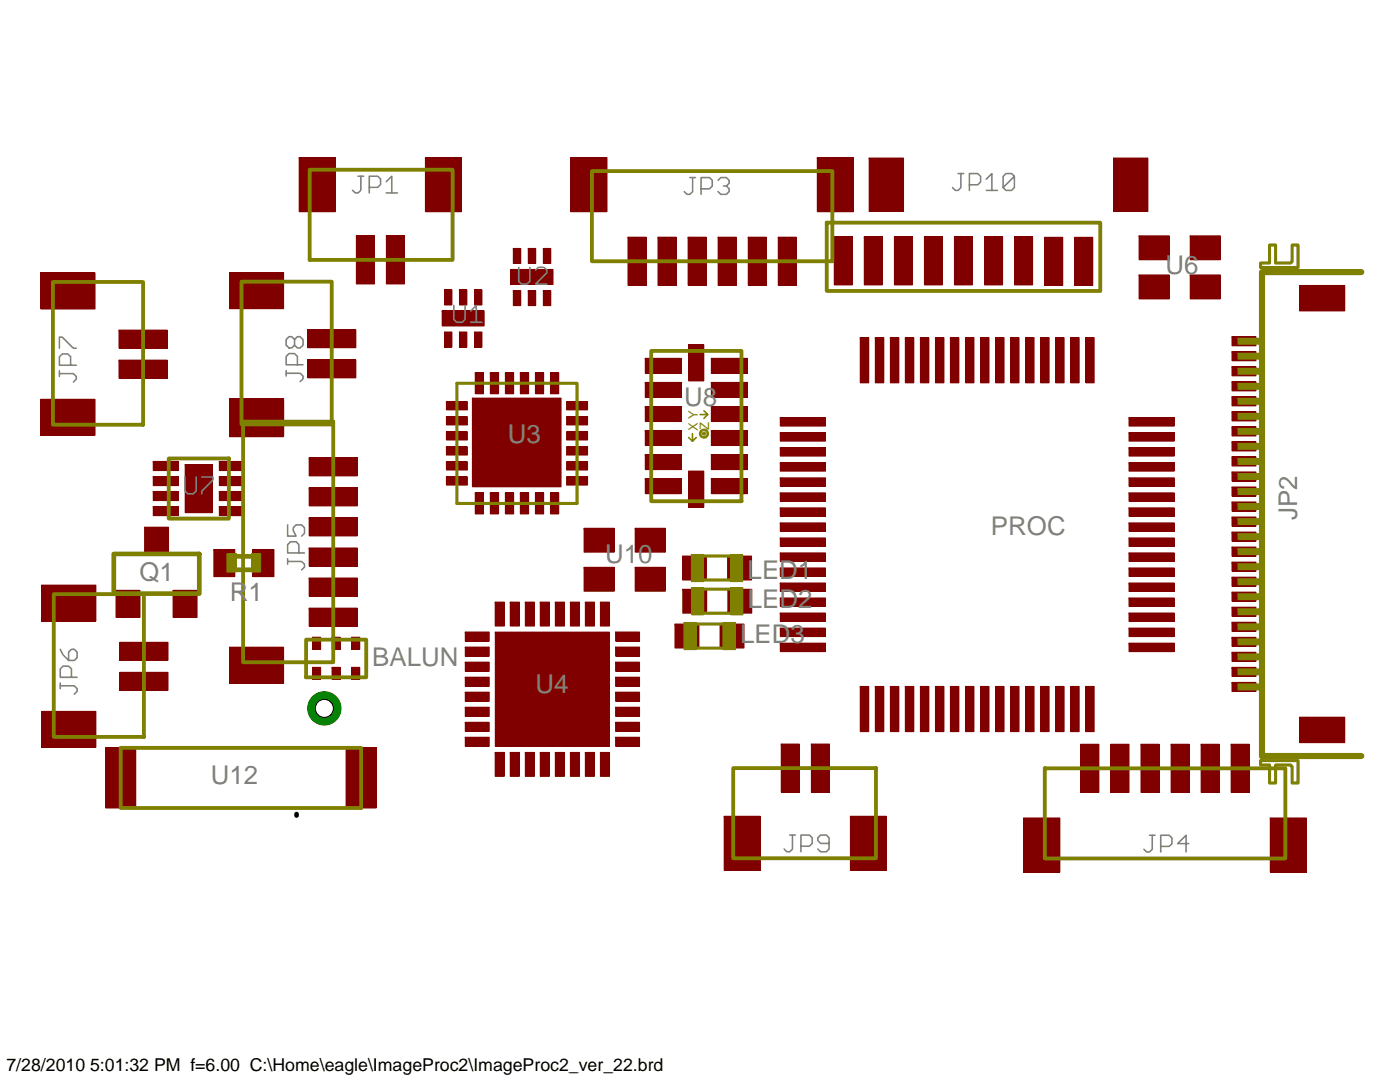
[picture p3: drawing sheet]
<svg xmlns="http://www.w3.org/2000/svg" width="279mm" height="216mm" viewBox="0 0 279 216" stroke-linecap="round" stroke-linejoin="round" font-family="sans-serif">
<defs><g id="words">
<g font-size="5.2" fill="#808080">
<text x="232.6" y="54.6">U6</text>
<text x="136.5" y="81">U8</text>
<text x="101.3" y="88.5">U3</text>
<text x="197.8" y="106.7">PROC</text>
<text x="258.9" y="103.7" transform="rotate(-90 258.9 103.7)">JP2</text>
<text x="120.8" y="112.4">U10</text>
<text x="27.8" y="116">Q1</text>
<text x="45.9" y="119.8">R1</text>
<text x="149.2" y="115.5">LED1</text>
<text x="149.2" y="121.3">LED2</text>
<text x="147.7" y="128.3">LED3</text>
<text x="74.3" y="132.9">BALUN</text>
<text x="106.8" y="138.3">U4</text>
<text x="42.1" y="156.5">U12</text>
</g>
<text font-size="3.5" x="1.3" y="213.6">7/28/2010 5:01:32 PM f=6.00 C:\Home\eagle\ImageProc2\ImageProc2_ver_22.brd</text>
<g font-size="2.6" fill="#808000">
<text x="139.3" y="86" transform="rotate(-90 139.3 86)">X Y</text>
<text x="141.5" y="85.8" transform="rotate(-90 141.5 85.8)">Z</text>
</g>
</g></defs>
<path d="M222.2 31.5h6.9v10.7h-6.9z" fill="#800000"/>
<path d="M222.2 31.5h6.9v10.7h-6.9zM222.2 31.5h.1" fill="none" stroke="#800000" stroke-width=".2"/>
<path d="M173.5 31.5h6.8v10.7h-6.8z" fill="#800000"/>
<path d="M173.5 31.5h6.8v10.7h-6.8zM173.5 31.5h.1" fill="none" stroke="#800000" stroke-width=".2"/>
<path d="M50.5 109.6h4.2v5.5h-4.2z" fill="#800000"/>
<path d="M50.5 109.6h4.2v5.5h-4.2zM50.5 109.6h.1" fill="none" stroke="#800000" stroke-width=".2"/>
<path d="M42.7 109.6h4.2v5.5h-4.2z" fill="#800000"/>
<path d="M42.7 109.6h4.2v5.5h-4.2zM42.7 109.6h.1" fill="none" stroke="#800000" stroke-width=".2"/>
<path d="M28.9 105.2h4.7v5.4h-4.7z" fill="#800000"/>
<path d="M28.9 105.2h4.7v5.4h-4.7zM28.9 105.2h.1" fill="none" stroke="#800000" stroke-width=".2"/>
<path d="M34.5 117.8h4.8v5.4h-4.8z" fill="#800000"/>
<path d="M34.5 117.8h4.8v5.4h-4.8zM34.5 117.8h.1" fill="none" stroke="#800000" stroke-width=".2"/>
<path d="M23.2 117.8h4.7v5.4h-4.7z" fill="#800000"/>
<path d="M23.2 117.8h4.7v5.4h-4.7zM23.2 117.8h.1" fill="none" stroke="#800000" stroke-width=".2"/>
<path d="M61.7 91.4h9.6v3.6h-9.6z" fill="#800000"/>
<path d="M61.7 91.4h9.6v3.6h-9.6zM61.7 91.4h.1" fill="none" stroke="#800000" stroke-width=".2"/>
<path d="M61.7 97.3h9.6v3.6h-9.6z" fill="#800000"/>
<path d="M61.7 97.3h9.6v3.6h-9.6zM61.7 97.3h.1" fill="none" stroke="#800000" stroke-width=".2"/>
<path d="M61.7 103.3h9.6v3.6h-9.6z" fill="#800000"/>
<path d="M61.7 103.3h9.6v3.6h-9.6zM61.7 103.3h.1" fill="none" stroke="#800000" stroke-width=".2"/>
<path d="M61.7 109.3h9.6v3.6h-9.6z" fill="#800000"/>
<path d="M61.7 109.3h9.6v3.6h-9.6zM61.7 109.3h.1" fill="none" stroke="#800000" stroke-width=".2"/>
<path d="M61.7 115.3h9.6v3.6h-9.6z" fill="#800000"/>
<path d="M61.7 115.3h9.6v3.6h-9.6zM61.7 115.3h.1" fill="none" stroke="#800000" stroke-width=".2"/>
<path d="M61.7 121.3h9.6v3.6h-9.6z" fill="#800000"/>
<path d="M61.7 121.3h9.6v3.6h-9.6zM61.7 121.3h.1" fill="none" stroke="#800000" stroke-width=".2"/>
<path d="M45.8 79.9h10.8v7.2h-10.8z" fill="#800000"/>
<path d="M45.8 79.9h10.8v7.2h-10.8zM45.8 79.9h.1" fill="none" stroke="#800000" stroke-width=".2"/>
<path d="M45.8 129.1h10.8v7.2h-10.8z" fill="#800000"/>
<path d="M45.8 129.1h10.8v7.2h-10.8zM45.8 129.1h.1" fill="none" stroke="#800000" stroke-width=".2"/>
<path d="M23.9 128.2h9.6v3.6h-9.6z" fill="#800000"/>
<path d="M23.9 128.2h9.6v3.6h-9.6zM23.9 128.2h.1" fill="none" stroke="#800000" stroke-width=".2"/>
<path d="M23.9 134.2h9.6v3.6h-9.6z" fill="#800000"/>
<path d="M23.9 134.2h9.6v3.6h-9.6zM23.9 134.2h.1" fill="none" stroke="#800000" stroke-width=".2"/>
<path d="M8.3 116.8h10.8v7.2h-10.8z" fill="#800000"/>
<path d="M8.3 116.8h10.8v7.2h-10.8zM8.3 116.8h.1" fill="none" stroke="#800000" stroke-width=".2"/>
<path d="M8.3 141.9h10.8v7.2h-10.8z" fill="#800000"/>
<path d="M8.3 141.9h10.8v7.2h-10.8zM8.3 141.9h.1" fill="none" stroke="#800000" stroke-width=".2"/>
<path d="M23.7 65.9h9.7v3.6h-9.7z" fill="#800000"/>
<path d="M23.7 65.9h9.7v3.6h-9.7zM23.7 65.9h.1" fill="none" stroke="#800000" stroke-width=".2"/>
<path d="M23.7 71.9h9.7v3.6h-9.7z" fill="#800000"/>
<path d="M23.7 71.9h9.7v3.6h-9.7zM23.7 71.9h.1" fill="none" stroke="#800000" stroke-width=".2"/>
<path d="M8.2 54.5h10.8v7.2h-10.8z" fill="#800000"/>
<path d="M8.2 54.5h10.8v7.2h-10.8zM8.2 54.5h.1" fill="none" stroke="#800000" stroke-width=".2"/>
<path d="M8.2 79.7h10.8v7.2h-10.8z" fill="#800000"/>
<path d="M8.2 79.7h10.8v7.2h-10.8zM8.2 79.7h.1" fill="none" stroke="#800000" stroke-width=".2"/>
<path d="M216.7 67.4h1.7v9h-1.7z" fill="#800000"/>
<path d="M216.7 67.4h1.7v9h-1.7zM216.7 67.4h.1" fill="none" stroke="#800000" stroke-width=".2"/>
<path d="M213.7 67.4h1.7v9h-1.7z" fill="#800000"/>
<path d="M213.7 67.4h1.7v9h-1.7zM213.7 67.4h.1" fill="none" stroke="#800000" stroke-width=".2"/>
<path d="M210.7 67.4h1.7v9h-1.7z" fill="#800000"/>
<path d="M210.7 67.4h1.7v9h-1.7zM210.7 67.4h.1" fill="none" stroke="#800000" stroke-width=".2"/>
<path d="M207.7 67.4h1.7v9h-1.7z" fill="#800000"/>
<path d="M207.7 67.4h1.7v9h-1.7zM207.7 67.4h.1" fill="none" stroke="#800000" stroke-width=".2"/>
<path d="M204.7 67.4h1.7v9h-1.7z" fill="#800000"/>
<path d="M204.7 67.4h1.7v9h-1.7zM204.7 67.4h.1" fill="none" stroke="#800000" stroke-width=".2"/>
<path d="M201.7 67.4h1.7v9h-1.7z" fill="#800000"/>
<path d="M201.7 67.4h1.7v9h-1.7zM201.7 67.4h.1" fill="none" stroke="#800000" stroke-width=".2"/>
<path d="M198.7 67.4h1.7v9h-1.7z" fill="#800000"/>
<path d="M198.7 67.4h1.7v9h-1.7zM198.7 67.4h.1" fill="none" stroke="#800000" stroke-width=".2"/>
<path d="M195.7 67.4h1.7v9h-1.7z" fill="#800000"/>
<path d="M195.7 67.4h1.7v9h-1.7zM195.7 67.4h.1" fill="none" stroke="#800000" stroke-width=".2"/>
<path d="M192.7 67.4h1.7v9h-1.7z" fill="#800000"/>
<path d="M192.7 67.4h1.7v9h-1.7zM192.7 67.4h.1" fill="none" stroke="#800000" stroke-width=".2"/>
<path d="M189.7 67.4h1.7v9h-1.7z" fill="#800000"/>
<path d="M189.7 67.4h1.7v9h-1.7zM189.7 67.4h.1" fill="none" stroke="#800000" stroke-width=".2"/>
<path d="M186.7 67.4h1.7v9h-1.7z" fill="#800000"/>
<path d="M186.7 67.4h1.7v9h-1.7zM186.7 67.4h.1" fill="none" stroke="#800000" stroke-width=".2"/>
<path d="M183.7 67.4h1.7v9h-1.7z" fill="#800000"/>
<path d="M183.7 67.4h1.7v9h-1.7zM183.7 67.4h.1" fill="none" stroke="#800000" stroke-width=".2"/>
<path d="M180.7 67.4h1.7v9h-1.7z" fill="#800000"/>
<path d="M180.7 67.4h1.7v9h-1.7zM180.7 67.4h.1" fill="none" stroke="#800000" stroke-width=".2"/>
<path d="M177.7 67.4h1.7v9h-1.7z" fill="#800000"/>
<path d="M177.7 67.4h1.7v9h-1.7zM177.7 67.4h.1" fill="none" stroke="#800000" stroke-width=".2"/>
<path d="M174.7 67.4h1.7v9h-1.7z" fill="#800000"/>
<path d="M174.7 67.4h1.7v9h-1.7zM174.7 67.4h.1" fill="none" stroke="#800000" stroke-width=".2"/>
<path d="M171.7 67.4h1.7v9h-1.7z" fill="#800000"/>
<path d="M171.7 67.4h1.7v9h-1.7zM171.7 67.4h.1" fill="none" stroke="#800000" stroke-width=".2"/>
<path d="M155.7 83.3h9v1.7h-9z" fill="#800000"/>
<path d="M155.7 83.3h9v1.7h-9zM155.7 83.3h.1" fill="none" stroke="#800000" stroke-width=".2"/>
<path d="M155.7 86.3h9v1.7h-9z" fill="#800000"/>
<path d="M155.7 86.3h9v1.7h-9zM155.7 86.3h.1" fill="none" stroke="#800000" stroke-width=".2"/>
<path d="M155.7 89.3h9v1.7h-9z" fill="#800000"/>
<path d="M155.7 89.3h9v1.7h-9zM155.7 89.3h.1" fill="none" stroke="#800000" stroke-width=".2"/>
<path d="M155.7 92.3h9v1.7h-9z" fill="#800000"/>
<path d="M155.7 92.3h9v1.7h-9zM155.7 92.3h.1" fill="none" stroke="#800000" stroke-width=".2"/>
<path d="M155.7 95.3h9v1.7h-9z" fill="#800000"/>
<path d="M155.7 95.3h9v1.7h-9zM155.7 95.3h.1" fill="none" stroke="#800000" stroke-width=".2"/>
<path d="M155.7 98.3h9v1.7h-9z" fill="#800000"/>
<path d="M155.7 98.3h9v1.7h-9zM155.7 98.3h.1" fill="none" stroke="#800000" stroke-width=".2"/>
<path d="M155.7 101.3h9v1.7h-9z" fill="#800000"/>
<path d="M155.7 101.3h9v1.7h-9zM155.7 101.3h.1" fill="none" stroke="#800000" stroke-width=".2"/>
<path d="M155.7 104.3h9v1.7h-9z" fill="#800000"/>
<path d="M155.7 104.3h9v1.7h-9zM155.7 104.3h.1" fill="none" stroke="#800000" stroke-width=".2"/>
<path d="M155.7 107.3h9v1.7h-9z" fill="#800000"/>
<path d="M155.7 107.3h9v1.7h-9zM155.7 107.3h.1" fill="none" stroke="#800000" stroke-width=".2"/>
<path d="M155.7 110.3h9v1.7h-9z" fill="#800000"/>
<path d="M155.7 110.3h9v1.7h-9zM155.7 110.3h.1" fill="none" stroke="#800000" stroke-width=".2"/>
<path d="M155.7 113.3h9v1.7h-9z" fill="#800000"/>
<path d="M155.7 113.3h9v1.7h-9zM155.7 113.3h.1" fill="none" stroke="#800000" stroke-width=".2"/>
<path d="M155.7 116.3h9v1.7h-9z" fill="#800000"/>
<path d="M155.7 116.3h9v1.7h-9zM155.7 116.3h.1" fill="none" stroke="#800000" stroke-width=".2"/>
<path d="M155.7 119.3h9v1.7h-9z" fill="#800000"/>
<path d="M155.7 119.3h9v1.7h-9zM155.7 119.3h.1" fill="none" stroke="#800000" stroke-width=".2"/>
<path d="M155.7 122.3h9v1.7h-9z" fill="#800000"/>
<path d="M155.7 122.3h9v1.7h-9zM155.7 122.3h.1" fill="none" stroke="#800000" stroke-width=".2"/>
<path d="M155.7 125.3h9v1.7h-9z" fill="#800000"/>
<path d="M155.7 125.3h9v1.7h-9zM155.7 125.3h.1" fill="none" stroke="#800000" stroke-width=".2"/>
<path d="M155.7 128.3h9v1.7h-9z" fill="#800000"/>
<path d="M155.7 128.3h9v1.7h-9zM155.7 128.3h.1" fill="none" stroke="#800000" stroke-width=".2"/>
<path d="M171.7 137h1.7v9h-1.7z" fill="#800000"/>
<path d="M171.7 137h1.7v9h-1.7zM171.7 137h.1" fill="none" stroke="#800000" stroke-width=".2"/>
<path d="M174.7 137h1.7v9h-1.7z" fill="#800000"/>
<path d="M174.7 137h1.7v9h-1.7zM174.7 137h.1" fill="none" stroke="#800000" stroke-width=".2"/>
<path d="M177.7 137h1.7v9h-1.7z" fill="#800000"/>
<path d="M177.7 137h1.7v9h-1.7zM177.7 137h.1" fill="none" stroke="#800000" stroke-width=".2"/>
<path d="M180.7 137h1.7v9h-1.7z" fill="#800000"/>
<path d="M180.7 137h1.7v9h-1.7zM180.7 137h.1" fill="none" stroke="#800000" stroke-width=".2"/>
<path d="M183.7 137h1.7v9h-1.7z" fill="#800000"/>
<path d="M183.7 137h1.7v9h-1.7zM183.7 137h.1" fill="none" stroke="#800000" stroke-width=".2"/>
<path d="M186.7 137h1.7v9h-1.7z" fill="#800000"/>
<path d="M186.7 137h1.7v9h-1.7zM186.7 137h.1" fill="none" stroke="#800000" stroke-width=".2"/>
<path d="M189.7 137h1.7v9h-1.7z" fill="#800000"/>
<path d="M189.7 137h1.7v9h-1.7zM189.7 137h.1" fill="none" stroke="#800000" stroke-width=".2"/>
<path d="M192.7 137h1.7v9h-1.7z" fill="#800000"/>
<path d="M192.7 137h1.7v9h-1.7zM192.7 137h.1" fill="none" stroke="#800000" stroke-width=".2"/>
<path d="M195.7 137h1.7v9h-1.7z" fill="#800000"/>
<path d="M195.7 137h1.7v9h-1.7zM195.7 137h.1" fill="none" stroke="#800000" stroke-width=".2"/>
<path d="M198.7 137h1.7v9h-1.7z" fill="#800000"/>
<path d="M198.7 137h1.7v9h-1.7zM198.7 137h.1" fill="none" stroke="#800000" stroke-width=".2"/>
<path d="M201.7 137h1.7v9h-1.7z" fill="#800000"/>
<path d="M201.7 137h1.7v9h-1.7zM201.7 137h.1" fill="none" stroke="#800000" stroke-width=".2"/>
<path d="M204.7 137h1.7v9h-1.7z" fill="#800000"/>
<path d="M204.7 137h1.7v9h-1.7zM204.7 137h.1" fill="none" stroke="#800000" stroke-width=".2"/>
<path d="M207.7 137h1.7v9h-1.7z" fill="#800000"/>
<path d="M207.7 137h1.7v9h-1.7zM207.7 137h.1" fill="none" stroke="#800000" stroke-width=".2"/>
<path d="M210.7 137h1.7v9h-1.7z" fill="#800000"/>
<path d="M210.7 137h1.7v9h-1.7zM210.7 137h.1" fill="none" stroke="#800000" stroke-width=".2"/>
<path d="M213.7 137h1.7v9h-1.7z" fill="#800000"/>
<path d="M213.7 137h1.7v9h-1.7zM213.7 137h.1" fill="none" stroke="#800000" stroke-width=".2"/>
<path d="M216.7 137h1.7v9h-1.7z" fill="#800000"/>
<path d="M216.7 137h1.7v9h-1.7zM216.7 137h.1" fill="none" stroke="#800000" stroke-width=".2"/>
<path d="M225.3 128.3h9v1.7h-9z" fill="#800000"/>
<path d="M225.3 128.3h9v1.7h-9zM225.3 128.3h.1" fill="none" stroke="#800000" stroke-width=".2"/>
<path d="M225.3 125.3h9v1.7h-9z" fill="#800000"/>
<path d="M225.3 125.3h9v1.7h-9zM225.3 125.3h.1" fill="none" stroke="#800000" stroke-width=".2"/>
<path d="M225.3 122.3h9v1.7h-9z" fill="#800000"/>
<path d="M225.3 122.3h9v1.7h-9zM225.3 122.3h.1" fill="none" stroke="#800000" stroke-width=".2"/>
<path d="M225.3 119.3h9v1.7h-9z" fill="#800000"/>
<path d="M225.3 119.3h9v1.7h-9zM225.3 119.3h.1" fill="none" stroke="#800000" stroke-width=".2"/>
<path d="M225.3 116.3h9v1.7h-9z" fill="#800000"/>
<path d="M225.3 116.3h9v1.7h-9zM225.3 116.3h.1" fill="none" stroke="#800000" stroke-width=".2"/>
<path d="M225.3 113.3h9v1.7h-9z" fill="#800000"/>
<path d="M225.3 113.3h9v1.7h-9zM225.3 113.3h.1" fill="none" stroke="#800000" stroke-width=".2"/>
<path d="M225.3 110.3h9v1.7h-9z" fill="#800000"/>
<path d="M225.3 110.3h9v1.7h-9zM225.3 110.3h.1" fill="none" stroke="#800000" stroke-width=".2"/>
<path d="M225.3 107.3h9v1.7h-9z" fill="#800000"/>
<path d="M225.3 107.3h9v1.7h-9zM225.3 107.3h.1" fill="none" stroke="#800000" stroke-width=".2"/>
<path d="M225.3 104.3h9v1.7h-9z" fill="#800000"/>
<path d="M225.3 104.3h9v1.7h-9zM225.3 104.3h.1" fill="none" stroke="#800000" stroke-width=".2"/>
<path d="M225.3 101.3h9v1.7h-9z" fill="#800000"/>
<path d="M225.3 101.3h9v1.7h-9zM225.3 101.3h.1" fill="none" stroke="#800000" stroke-width=".2"/>
<path d="M225.3 98.3h9v1.7h-9z" fill="#800000"/>
<path d="M225.3 98.3h9v1.7h-9zM225.3 98.3h.1" fill="none" stroke="#800000" stroke-width=".2"/>
<path d="M225.3 95.3h9v1.7h-9z" fill="#800000"/>
<path d="M225.3 95.3h9v1.7h-9zM225.3 95.3h.1" fill="none" stroke="#800000" stroke-width=".2"/>
<path d="M225.3 92.3h9v1.7h-9z" fill="#800000"/>
<path d="M225.3 92.3h9v1.7h-9zM225.3 92.3h.1" fill="none" stroke="#800000" stroke-width=".2"/>
<path d="M225.3 89.3h9v1.7h-9z" fill="#800000"/>
<path d="M225.3 89.3h9v1.7h-9zM225.3 89.3h.1" fill="none" stroke="#800000" stroke-width=".2"/>
<path d="M225.3 86.3h9v1.7h-9z" fill="#800000"/>
<path d="M225.3 86.3h9v1.7h-9zM225.3 86.3h.1" fill="none" stroke="#800000" stroke-width=".2"/>
<path d="M225.3 83.3h9v1.7h-9z" fill="#800000"/>
<path d="M225.3 83.3h9v1.7h-9zM225.3 83.3h.1" fill="none" stroke="#800000" stroke-width=".2"/>
<path d="M77.1 47.1h3.6v9.6h-3.6z" fill="#800000"/>
<path d="M77.1 47.1h3.6v9.6h-3.6zM77.1 47.1h.1" fill="none" stroke="#800000" stroke-width=".2"/>
<path d="M71.1 47.1h3.6v9.6h-3.6z" fill="#800000"/>
<path d="M71.1 47.1h3.6v9.6h-3.6zM71.1 47.1h.1" fill="none" stroke="#800000" stroke-width=".2"/>
<path d="M84.9 31.5h7.2v10.7h-7.2z" fill="#800000"/>
<path d="M84.9 31.5h7.2v10.7h-7.2zM84.9 31.5h.1" fill="none" stroke="#800000" stroke-width=".2"/>
<path d="M59.7 31.5h7.2v10.7h-7.2z" fill="#800000"/>
<path d="M59.7 31.5h7.2v10.7h-7.2zM59.7 31.5h.1" fill="none" stroke="#800000" stroke-width=".2"/>
<path d="M155.3 47.3h3.6v9.6h-3.6z" fill="#800000"/>
<path d="M155.3 47.3h3.6v9.6h-3.6zM155.3 47.3h.1" fill="none" stroke="#800000" stroke-width=".2"/>
<path d="M149.3 47.3h3.6v9.6h-3.6z" fill="#800000"/>
<path d="M149.3 47.3h3.6v9.6h-3.6zM149.3 47.3h.1" fill="none" stroke="#800000" stroke-width=".2"/>
<path d="M143.3 47.3h3.6v9.6h-3.6z" fill="#800000"/>
<path d="M143.3 47.3h3.6v9.6h-3.6zM143.3 47.3h.1" fill="none" stroke="#800000" stroke-width=".2"/>
<path d="M137.3 47.3h3.6v9.6h-3.6z" fill="#800000"/>
<path d="M137.3 47.3h3.6v9.6h-3.6zM137.3 47.3h.1" fill="none" stroke="#800000" stroke-width=".2"/>
<path d="M131.3 47.3h3.6v9.6h-3.6z" fill="#800000"/>
<path d="M131.3 47.3h3.6v9.6h-3.6zM131.3 47.3h.1" fill="none" stroke="#800000" stroke-width=".2"/>
<path d="M125.3 47.3h3.6v9.6h-3.6z" fill="#800000"/>
<path d="M125.3 47.3h3.6v9.6h-3.6zM125.3 47.3h.1" fill="none" stroke="#800000" stroke-width=".2"/>
<path d="M163.1 31.5h7.2v10.7h-7.2z" fill="#800000"/>
<path d="M163.1 31.5h7.2v10.7h-7.2zM163.1 31.5h.1" fill="none" stroke="#800000" stroke-width=".2"/>
<path d="M113.9 31.5h7.2v10.7h-7.2z" fill="#800000"/>
<path d="M113.9 31.5h7.2v10.7h-7.2zM113.9 31.5h.1" fill="none" stroke="#800000" stroke-width=".2"/>
<path d="M62.4 133.2h1.6v2.4h-1.6z" fill="#800000"/>
<path d="M62.4 133.2h1.6v2.4h-1.6zM62.4 133.2h.1" fill="none" stroke="#800000" stroke-width=".2"/>
<path d="M66.3 133.2h1.6v2.4h-1.6z" fill="#800000"/>
<path d="M66.3 133.2h1.6v2.4h-1.6zM66.3 133.2h.1" fill="none" stroke="#800000" stroke-width=".2"/>
<path d="M70.2 133.2h1.6v2.4h-1.6z" fill="#800000"/>
<path d="M70.2 133.2h1.6v2.4h-1.6zM70.2 133.2h.1" fill="none" stroke="#800000" stroke-width=".2"/>
<path d="M62.4 127.1h1.6v2.5h-1.6z" fill="#800000"/>
<path d="M62.4 127.1h1.6v2.5h-1.6zM62.4 127.1h.1" fill="none" stroke="#800000" stroke-width=".2"/>
<path d="M66.3 127.1h1.6v2.5h-1.6z" fill="#800000"/>
<path d="M66.3 127.1h1.6v2.5h-1.6zM66.3 127.1h.1" fill="none" stroke="#800000" stroke-width=".2"/>
<path d="M70.2 127.1h1.6v2.5h-1.6z" fill="#800000"/>
<path d="M70.2 127.1h1.6v2.5h-1.6zM70.2 127.1h.1" fill="none" stroke="#800000" stroke-width=".2"/>
<path d="M116.6 113.2h6v4.8h-6z" fill="#800000"/>
<path d="M116.6 113.2h6v4.8h-6zM116.6 113.2h.1" fill="none" stroke="#800000" stroke-width=".2"/>
<path d="M126.8 105.4h6v4.8h-6z" fill="#800000"/>
<path d="M126.8 105.4h6v4.8h-6zM126.8 105.4h.1" fill="none" stroke="#800000" stroke-width=".2"/>
<path d="M116.6 105.4h6v4.8h-6z" fill="#800000"/>
<path d="M116.6 105.4h6v4.8h-6zM116.6 105.4h.1" fill="none" stroke="#800000" stroke-width=".2"/>
<path d="M126.8 113.2h6v4.8h-6z" fill="#800000"/>
<path d="M126.8 113.2h6v4.8h-6zM126.8 113.2h.1" fill="none" stroke="#800000" stroke-width=".2"/>
<path d="M215.7 148.5h3.6v9.6h-3.6z" fill="#800000"/>
<path d="M215.7 148.5h3.6v9.6h-3.6zM215.7 148.5h.1" fill="none" stroke="#800000" stroke-width=".2"/>
<path d="M221.7 148.5h3.6v9.6h-3.6z" fill="#800000"/>
<path d="M221.7 148.5h3.6v9.6h-3.6zM221.7 148.5h.1" fill="none" stroke="#800000" stroke-width=".2"/>
<path d="M227.7 148.5h3.6v9.6h-3.6z" fill="#800000"/>
<path d="M227.7 148.5h3.6v9.6h-3.6zM227.7 148.5h.1" fill="none" stroke="#800000" stroke-width=".2"/>
<path d="M233.7 148.5h3.6v9.6h-3.6z" fill="#800000"/>
<path d="M233.7 148.5h3.6v9.6h-3.6zM233.7 148.5h.1" fill="none" stroke="#800000" stroke-width=".2"/>
<path d="M239.7 148.5h3.6v9.6h-3.6z" fill="#800000"/>
<path d="M239.7 148.5h3.6v9.6h-3.6zM239.7 148.5h.1" fill="none" stroke="#800000" stroke-width=".2"/>
<path d="M245.7 148.5h3.6v9.6h-3.6z" fill="#800000"/>
<path d="M245.7 148.5h3.6v9.6h-3.6zM245.7 148.5h.1" fill="none" stroke="#800000" stroke-width=".2"/>
<path d="M204.3 163.2h7.2v10.8h-7.2z" fill="#800000"/>
<path d="M204.3 163.2h7.2v10.8h-7.2zM204.3 163.2h.1" fill="none" stroke="#800000" stroke-width=".2"/>
<path d="M253.5 163.2h7.2v10.8h-7.2z" fill="#800000"/>
<path d="M253.5 163.2h7.2v10.8h-7.2zM253.5 163.2h.1" fill="none" stroke="#800000" stroke-width=".2"/>
<path d="M227.3 54.9h6v4.7h-6z" fill="#800000"/>
<path d="M227.3 54.9h6v4.7h-6zM227.3 54.9h.1" fill="none" stroke="#800000" stroke-width=".2"/>
<path d="M237.5 47.1h6v4.7h-6z" fill="#800000"/>
<path d="M237.5 47.1h6v4.7h-6zM237.5 47.1h.1" fill="none" stroke="#800000" stroke-width=".2"/>
<path d="M227.3 47.1h6v4.7h-6z" fill="#800000"/>
<path d="M227.3 47.1h6v4.7h-6zM227.3 47.1h.1" fill="none" stroke="#800000" stroke-width=".2"/>
<path d="M237.5 54.9h6v4.7h-6z" fill="#800000"/>
<path d="M237.5 54.9h6v4.7h-6zM237.5 54.9h.1" fill="none" stroke="#800000" stroke-width=".2"/>
<path d="M92.9 126.1h4.7v1.8h-4.7z" fill="#800000"/>
<path d="M92.9 126.1h4.7v1.8h-4.7zM92.9 126.1h.1" fill="none" stroke="#800000" stroke-width=".2"/>
<path d="M92.9 129.1h4.7v1.8h-4.7z" fill="#800000"/>
<path d="M92.9 129.1h4.7v1.8h-4.7zM92.9 129.1h.1" fill="none" stroke="#800000" stroke-width=".2"/>
<path d="M92.9 132.1h4.7v1.8h-4.7z" fill="#800000"/>
<path d="M92.9 132.1h4.7v1.8h-4.7zM92.9 132.1h.1" fill="none" stroke="#800000" stroke-width=".2"/>
<path d="M92.9 135.1h4.7v1.8h-4.7z" fill="#800000"/>
<path d="M92.9 135.1h4.7v1.8h-4.7zM92.9 135.1h.1" fill="none" stroke="#800000" stroke-width=".2"/>
<path d="M92.9 138.1h4.7v1.8h-4.7z" fill="#800000"/>
<path d="M92.9 138.1h4.7v1.8h-4.7zM92.9 138.1h.1" fill="none" stroke="#800000" stroke-width=".2"/>
<path d="M92.9 141.1h4.7v1.8h-4.7z" fill="#800000"/>
<path d="M92.9 141.1h4.7v1.8h-4.7zM92.9 141.1h.1" fill="none" stroke="#800000" stroke-width=".2"/>
<path d="M92.9 144.1h4.7v1.8h-4.7z" fill="#800000"/>
<path d="M92.9 144.1h4.7v1.8h-4.7zM92.9 144.1h.1" fill="none" stroke="#800000" stroke-width=".2"/>
<path d="M92.9 147.1h4.7v1.8h-4.7z" fill="#800000"/>
<path d="M92.9 147.1h4.7v1.8h-4.7zM92.9 147.1h.1" fill="none" stroke="#800000" stroke-width=".2"/>
<path d="M98.8 150.1h1.8v4.8h-1.8z" fill="#800000"/>
<path d="M98.8 150.1h1.8v4.8h-1.8zM98.8 150.1h.1" fill="none" stroke="#800000" stroke-width=".2"/>
<path d="M101.8 150.1h1.9v4.8h-1.9z" fill="#800000"/>
<path d="M101.8 150.1h1.9v4.8h-1.9zM101.8 150.1h.1" fill="none" stroke="#800000" stroke-width=".2"/>
<path d="M104.8 150.1h1.9v4.8h-1.9z" fill="#800000"/>
<path d="M104.8 150.1h1.9v4.8h-1.9zM104.8 150.1h.1" fill="none" stroke="#800000" stroke-width=".2"/>
<path d="M107.8 150.1h1.8v4.8h-1.8z" fill="#800000"/>
<path d="M107.8 150.1h1.8v4.8h-1.8zM107.8 150.1h.1" fill="none" stroke="#800000" stroke-width=".2"/>
<path d="M110.8 150.1h1.8v4.8h-1.8z" fill="#800000"/>
<path d="M110.8 150.1h1.8v4.8h-1.8zM110.8 150.1h.1" fill="none" stroke="#800000" stroke-width=".2"/>
<path d="M113.8 150.1h1.9v4.8h-1.9z" fill="#800000"/>
<path d="M113.8 150.1h1.9v4.8h-1.9zM113.8 150.1h.1" fill="none" stroke="#800000" stroke-width=".2"/>
<path d="M116.8 150.1h1.8v4.8h-1.8z" fill="#800000"/>
<path d="M116.8 150.1h1.8v4.8h-1.8zM116.8 150.1h.1" fill="none" stroke="#800000" stroke-width=".2"/>
<path d="M119.8 150.1h1.8v4.8h-1.8z" fill="#800000"/>
<path d="M119.8 150.1h1.8v4.8h-1.8zM119.8 150.1h.1" fill="none" stroke="#800000" stroke-width=".2"/>
<path d="M122.9 147.1h4.7v1.8h-4.7z" fill="#800000"/>
<path d="M122.9 147.1h4.7v1.8h-4.7zM122.9 147.1h.1" fill="none" stroke="#800000" stroke-width=".2"/>
<path d="M122.9 144.1h4.7v1.8h-4.7z" fill="#800000"/>
<path d="M122.9 144.1h4.7v1.8h-4.7zM122.9 144.1h.1" fill="none" stroke="#800000" stroke-width=".2"/>
<path d="M122.9 141.1h4.7v1.8h-4.7z" fill="#800000"/>
<path d="M122.9 141.1h4.7v1.8h-4.7zM122.9 141.1h.1" fill="none" stroke="#800000" stroke-width=".2"/>
<path d="M122.9 138.1h4.7v1.8h-4.7z" fill="#800000"/>
<path d="M122.9 138.1h4.7v1.8h-4.7zM122.9 138.1h.1" fill="none" stroke="#800000" stroke-width=".2"/>
<path d="M122.9 135.1h4.7v1.8h-4.7z" fill="#800000"/>
<path d="M122.9 135.1h4.7v1.8h-4.7zM122.9 135.1h.1" fill="none" stroke="#800000" stroke-width=".2"/>
<path d="M122.9 132.1h4.7v1.8h-4.7z" fill="#800000"/>
<path d="M122.9 132.1h4.7v1.8h-4.7zM122.9 132.1h.1" fill="none" stroke="#800000" stroke-width=".2"/>
<path d="M122.9 129.1h4.7v1.8h-4.7z" fill="#800000"/>
<path d="M122.9 129.1h4.7v1.8h-4.7zM122.9 129.1h.1" fill="none" stroke="#800000" stroke-width=".2"/>
<path d="M122.9 126.1h4.7v1.8h-4.7z" fill="#800000"/>
<path d="M122.9 126.1h4.7v1.8h-4.7zM122.9 126.1h.1" fill="none" stroke="#800000" stroke-width=".2"/>
<path d="M119.8 120.1h1.8v4.8h-1.8z" fill="#800000"/>
<path d="M119.8 120.1h1.8v4.8h-1.8zM119.8 120.1h.1" fill="none" stroke="#800000" stroke-width=".2"/>
<path d="M116.8 120.1h1.8v4.8h-1.8z" fill="#800000"/>
<path d="M116.8 120.1h1.8v4.8h-1.8zM116.8 120.1h.1" fill="none" stroke="#800000" stroke-width=".2"/>
<path d="M113.8 120.1h1.9v4.8h-1.9z" fill="#800000"/>
<path d="M113.8 120.1h1.9v4.8h-1.9zM113.8 120.1h.1" fill="none" stroke="#800000" stroke-width=".2"/>
<path d="M110.8 120.1h1.8v4.8h-1.8z" fill="#800000"/>
<path d="M110.8 120.1h1.8v4.8h-1.8zM110.8 120.1h.1" fill="none" stroke="#800000" stroke-width=".2"/>
<path d="M107.8 120.1h1.8v4.8h-1.8z" fill="#800000"/>
<path d="M107.8 120.1h1.8v4.8h-1.8zM107.8 120.1h.1" fill="none" stroke="#800000" stroke-width=".2"/>
<path d="M104.8 120.1h1.9v4.8h-1.9z" fill="#800000"/>
<path d="M104.8 120.1h1.9v4.8h-1.9zM104.8 120.1h.1" fill="none" stroke="#800000" stroke-width=".2"/>
<path d="M101.8 120.1h1.9v4.8h-1.9z" fill="#800000"/>
<path d="M101.8 120.1h1.9v4.8h-1.9zM101.8 120.1h.1" fill="none" stroke="#800000" stroke-width=".2"/>
<path d="M98.8 120.1h1.8v4.8h-1.8z" fill="#800000"/>
<path d="M98.8 120.1h1.8v4.8h-1.8zM98.8 120.1h.1" fill="none" stroke="#800000" stroke-width=".2"/>
<path d="M98.8 126.1h22.8v22.8h-22.8z" fill="#800000"/>
<path d="M98.8 126.1h22.8v22.8h-22.8zM98.8 126.1h.1" fill="none" stroke="#800000" stroke-width=".2"/>
<path d="M105.4 49.6h1.5v3h-1.5z" fill="#800000"/>
<path d="M105.4 49.6h1.5v3h-1.5zM105.4 49.6h.1" fill="none" stroke="#800000" stroke-width=".2"/>
<path d="M102.4 49.6h1.5v3h-1.5z" fill="#800000"/>
<path d="M102.4 49.6h1.5v3h-1.5zM102.4 49.6h.1" fill="none" stroke="#800000" stroke-width=".2"/>
<path d="M108.4 49.6h1.5v3h-1.5z" fill="#800000"/>
<path d="M108.4 49.6h1.5v3h-1.5zM108.4 49.6h.1" fill="none" stroke="#800000" stroke-width=".2"/>
<path d="M108.4 58h1.5v3h-1.5z" fill="#800000"/>
<path d="M108.4 58h1.5v3h-1.5zM108.4 58h.1" fill="none" stroke="#800000" stroke-width=".2"/>
<path d="M105.4 58h1.5v3h-1.5z" fill="#800000"/>
<path d="M105.4 58h1.5v3h-1.5zM105.4 58h.1" fill="none" stroke="#800000" stroke-width=".2"/>
<path d="M102.4 58h1.5v3h-1.5z" fill="#800000"/>
<path d="M102.4 58h1.5v3h-1.5zM102.4 58h.1" fill="none" stroke="#800000" stroke-width=".2"/>
<path d="M102 53.8h8.4v3h-8.4z" fill="#800000"/>
<path d="M102 53.8h8.4v3h-8.4zM102 53.8h.1" fill="none" stroke="#800000" stroke-width=".2"/>
<path d="M89.1 80.1h4.2v1.7h-4.2z" fill="#800000"/>
<path d="M89.1 80.1h4.2v1.7h-4.2zM89.1 80.1h.1" fill="none" stroke="#800000" stroke-width=".2"/>
<path d="M89.1 83.1h4.2v1.7h-4.2z" fill="#800000"/>
<path d="M89.1 83.1h4.2v1.7h-4.2zM89.1 83.1h.1" fill="none" stroke="#800000" stroke-width=".2"/>
<path d="M89.1 86.1h4.2v1.7h-4.2z" fill="#800000"/>
<path d="M89.1 86.1h4.2v1.7h-4.2zM89.1 86.1h.1" fill="none" stroke="#800000" stroke-width=".2"/>
<path d="M89.1 89.2h4.2v1.6h-4.2z" fill="#800000"/>
<path d="M89.1 89.2h4.2v1.6h-4.2zM89.1 89.2h.1" fill="none" stroke="#800000" stroke-width=".2"/>
<path d="M89.1 92.1h4.2v1.7h-4.2z" fill="#800000"/>
<path d="M89.1 92.1h4.2v1.7h-4.2zM89.1 92.1h.1" fill="none" stroke="#800000" stroke-width=".2"/>
<path d="M89.1 95.1h4.2v1.7h-4.2z" fill="#800000"/>
<path d="M89.1 95.1h4.2v1.7h-4.2zM89.1 95.1h.1" fill="none" stroke="#800000" stroke-width=".2"/>
<path d="M94.8 98.4h1.7v4.2h-1.7z" fill="#800000"/>
<path d="M94.8 98.4h1.7v4.2h-1.7zM94.8 98.4h.1" fill="none" stroke="#800000" stroke-width=".2"/>
<path d="M97.9 98.4h1.6v4.2h-1.6z" fill="#800000"/>
<path d="M97.9 98.4h1.6v4.2h-1.6zM97.9 98.4h.1" fill="none" stroke="#800000" stroke-width=".2"/>
<path d="M100.9 98.4h1.6v4.2h-1.6z" fill="#800000"/>
<path d="M100.9 98.4h1.6v4.2h-1.6zM100.9 98.4h.1" fill="none" stroke="#800000" stroke-width=".2"/>
<path d="M103.8 98.4h1.7v4.2h-1.7z" fill="#800000"/>
<path d="M103.8 98.4h1.7v4.2h-1.7zM103.8 98.4h.1" fill="none" stroke="#800000" stroke-width=".2"/>
<path d="M106.8 98.4h1.7v4.2h-1.7z" fill="#800000"/>
<path d="M106.8 98.4h1.7v4.2h-1.7zM106.8 98.4h.1" fill="none" stroke="#800000" stroke-width=".2"/>
<path d="M109.9 98.4h1.6v4.2h-1.6z" fill="#800000"/>
<path d="M109.9 98.4h1.6v4.2h-1.6zM109.9 98.4h.1" fill="none" stroke="#800000" stroke-width=".2"/>
<path d="M113.1 95.1h4.2v1.7h-4.2z" fill="#800000"/>
<path d="M113.1 95.1h4.2v1.7h-4.2zM113.1 95.1h.1" fill="none" stroke="#800000" stroke-width=".2"/>
<path d="M113.1 92.1h4.2v1.7h-4.2z" fill="#800000"/>
<path d="M113.1 92.1h4.2v1.7h-4.2zM113.1 92.1h.1" fill="none" stroke="#800000" stroke-width=".2"/>
<path d="M113.1 89.2h4.2v1.6h-4.2z" fill="#800000"/>
<path d="M113.1 89.2h4.2v1.6h-4.2zM113.1 89.2h.1" fill="none" stroke="#800000" stroke-width=".2"/>
<path d="M113.1 86.1h4.2v1.7h-4.2z" fill="#800000"/>
<path d="M113.1 86.1h4.2v1.7h-4.2zM113.1 86.1h.1" fill="none" stroke="#800000" stroke-width=".2"/>
<path d="M113.1 83.1h4.2v1.7h-4.2z" fill="#800000"/>
<path d="M113.1 83.1h4.2v1.7h-4.2zM113.1 83.1h.1" fill="none" stroke="#800000" stroke-width=".2"/>
<path d="M113.1 80.1h4.2v1.7h-4.2z" fill="#800000"/>
<path d="M113.1 80.1h4.2v1.7h-4.2zM113.1 80.1h.1" fill="none" stroke="#800000" stroke-width=".2"/>
<path d="M109.9 74.4h1.6v4.2h-1.6z" fill="#800000"/>
<path d="M109.9 74.4h1.6v4.2h-1.6zM109.9 74.4h.1" fill="none" stroke="#800000" stroke-width=".2"/>
<path d="M106.8 74.4h1.7v4.2h-1.7z" fill="#800000"/>
<path d="M106.8 74.4h1.7v4.2h-1.7zM106.8 74.4h.1" fill="none" stroke="#800000" stroke-width=".2"/>
<path d="M103.8 74.4h1.7v4.2h-1.7z" fill="#800000"/>
<path d="M103.8 74.4h1.7v4.2h-1.7zM103.8 74.4h.1" fill="none" stroke="#800000" stroke-width=".2"/>
<path d="M100.9 74.4h1.6v4.2h-1.6z" fill="#800000"/>
<path d="M100.9 74.4h1.6v4.2h-1.6zM100.9 74.4h.1" fill="none" stroke="#800000" stroke-width=".2"/>
<path d="M97.9 74.4h1.6v4.2h-1.6z" fill="#800000"/>
<path d="M97.9 74.4h1.6v4.2h-1.6zM97.9 74.4h.1" fill="none" stroke="#800000" stroke-width=".2"/>
<path d="M94.8 74.4h1.7v4.2h-1.7z" fill="#800000"/>
<path d="M94.8 74.4h1.7v4.2h-1.7zM94.8 74.4h.1" fill="none" stroke="#800000" stroke-width=".2"/>
<path d="M94.3 79.4h17.7v17.7h-17.7z" fill="#800000"/>
<path d="M94.3 79.4h17.7v17.7h-17.7zM94.3 79.4h.1" fill="none" stroke="#800000" stroke-width=".2"/>
<path d="M245.9 136.2h4.8v1.8h-4.8z" fill="#800000"/>
<path d="M245.9 136.2h4.8v1.8h-4.8zM245.9 136.2h.1" fill="none" stroke="#800000" stroke-width=".2"/>
<path d="M245.9 133.2h4.8v1.8h-4.8z" fill="#800000"/>
<path d="M245.9 133.2h4.8v1.8h-4.8zM245.9 133.2h.1" fill="none" stroke="#800000" stroke-width=".2"/>
<path d="M245.9 130.2h4.8v1.8h-4.8z" fill="#800000"/>
<path d="M245.9 130.2h4.8v1.8h-4.8zM245.9 130.2h.1" fill="none" stroke="#800000" stroke-width=".2"/>
<path d="M245.9 127.2h4.8v1.8h-4.8z" fill="#800000"/>
<path d="M245.9 127.2h4.8v1.8h-4.8zM245.9 127.2h.1" fill="none" stroke="#800000" stroke-width=".2"/>
<path d="M245.9 124.2h4.8v1.8h-4.8z" fill="#800000"/>
<path d="M245.9 124.2h4.8v1.8h-4.8zM245.9 124.2h.1" fill="none" stroke="#800000" stroke-width=".2"/>
<path d="M245.9 121.2h4.8v1.8h-4.8z" fill="#800000"/>
<path d="M245.9 121.2h4.8v1.8h-4.8zM245.9 121.2h.1" fill="none" stroke="#800000" stroke-width=".2"/>
<path d="M245.9 118.2h4.8v1.8h-4.8z" fill="#800000"/>
<path d="M245.9 118.2h4.8v1.8h-4.8zM245.9 118.2h.1" fill="none" stroke="#800000" stroke-width=".2"/>
<path d="M245.9 115.2h4.8v1.8h-4.8z" fill="#800000"/>
<path d="M245.9 115.2h4.8v1.8h-4.8zM245.9 115.2h.1" fill="none" stroke="#800000" stroke-width=".2"/>
<path d="M245.9 112.2h4.8v1.8h-4.8z" fill="#800000"/>
<path d="M245.9 112.2h4.8v1.8h-4.8zM245.9 112.2h.1" fill="none" stroke="#800000" stroke-width=".2"/>
<path d="M245.9 109.2h4.8v1.8h-4.8z" fill="#800000"/>
<path d="M245.9 109.2h4.8v1.8h-4.8zM245.9 109.2h.1" fill="none" stroke="#800000" stroke-width=".2"/>
<path d="M245.9 106.2h4.8v1.8h-4.8z" fill="#800000"/>
<path d="M245.9 106.2h4.8v1.8h-4.8zM245.9 106.2h.1" fill="none" stroke="#800000" stroke-width=".2"/>
<path d="M245.9 103.2h4.8v1.8h-4.8z" fill="#800000"/>
<path d="M245.9 103.2h4.8v1.8h-4.8zM245.9 103.2h.1" fill="none" stroke="#800000" stroke-width=".2"/>
<path d="M245.9 100.2h4.8v1.8h-4.8z" fill="#800000"/>
<path d="M245.9 100.2h4.8v1.8h-4.8zM245.9 100.2h.1" fill="none" stroke="#800000" stroke-width=".2"/>
<path d="M245.9 97.2h4.8v1.8h-4.8z" fill="#800000"/>
<path d="M245.9 97.2h4.8v1.8h-4.8zM245.9 97.2h.1" fill="none" stroke="#800000" stroke-width=".2"/>
<path d="M245.9 94.2h4.8v1.8h-4.8z" fill="#800000"/>
<path d="M245.9 94.2h4.8v1.8h-4.8zM245.9 94.2h.1" fill="none" stroke="#800000" stroke-width=".2"/>
<path d="M245.9 91.2h4.8v1.8h-4.8z" fill="#800000"/>
<path d="M245.9 91.2h4.8v1.8h-4.8zM245.9 91.2h.1" fill="none" stroke="#800000" stroke-width=".2"/>
<path d="M245.9 88.2h4.8v1.8h-4.8z" fill="#800000"/>
<path d="M245.9 88.2h4.8v1.8h-4.8zM245.9 88.2h.1" fill="none" stroke="#800000" stroke-width=".2"/>
<path d="M245.9 85.2h4.8v1.8h-4.8z" fill="#800000"/>
<path d="M245.9 85.2h4.8v1.8h-4.8zM245.9 85.2h.1" fill="none" stroke="#800000" stroke-width=".2"/>
<path d="M245.9 82.2h4.8v1.8h-4.8z" fill="#800000"/>
<path d="M245.9 82.2h4.8v1.8h-4.8zM245.9 82.2h.1" fill="none" stroke="#800000" stroke-width=".2"/>
<path d="M245.9 79.2h4.8v1.8h-4.8z" fill="#800000"/>
<path d="M245.9 79.2h4.8v1.8h-4.8zM245.9 79.2h.1" fill="none" stroke="#800000" stroke-width=".2"/>
<path d="M245.9 76.2h4.8v1.8h-4.8z" fill="#800000"/>
<path d="M245.9 76.2h4.8v1.8h-4.8zM245.9 76.2h.1" fill="none" stroke="#800000" stroke-width=".2"/>
<path d="M245.9 73.2h4.8v1.8h-4.8z" fill="#800000"/>
<path d="M245.9 73.2h4.8v1.8h-4.8zM245.9 73.2h.1" fill="none" stroke="#800000" stroke-width=".2"/>
<path d="M245.9 70.2h4.8v1.8h-4.8z" fill="#800000"/>
<path d="M245.9 70.2h4.8v1.8h-4.8zM245.9 70.2h.1" fill="none" stroke="#800000" stroke-width=".2"/>
<path d="M245.9 67.2h4.8v1.8h-4.8z" fill="#800000"/>
<path d="M245.9 67.2h4.8v1.8h-4.8zM245.9 67.2h.1" fill="none" stroke="#800000" stroke-width=".2"/>
<path d="M259.4 143.1h9v5.1h-9z" fill="#800000"/>
<path d="M259.4 143.1h9v5.1h-9zM259.4 143.1h.1" fill="none" stroke="#800000" stroke-width=".2"/>
<path d="M259.4 57h9v5h-9z" fill="#800000"/>
<path d="M259.4 57h9v5h-9zM259.4 57h.1" fill="none" stroke="#800000" stroke-width=".2"/>
<path d="M91.7 57.8h1.5v3.1h-1.5z" fill="#800000"/>
<path d="M91.7 57.8h1.5v3.1h-1.5zM91.7 57.8h.1" fill="none" stroke="#800000" stroke-width=".2"/>
<path d="M88.7 57.8h1.5v3.1h-1.5z" fill="#800000"/>
<path d="M88.7 57.8h1.5v3.1h-1.5zM88.7 57.8h.1" fill="none" stroke="#800000" stroke-width=".2"/>
<path d="M94.7 57.8h1.5v3.1h-1.5z" fill="#800000"/>
<path d="M94.7 57.8h1.5v3.1h-1.5zM94.7 57.8h.1" fill="none" stroke="#800000" stroke-width=".2"/>
<path d="M94.7 66.3h1.5v3h-1.5z" fill="#800000"/>
<path d="M94.7 66.3h1.5v3h-1.5zM94.7 66.3h.1" fill="none" stroke="#800000" stroke-width=".2"/>
<path d="M91.7 66.3h1.5v3h-1.5z" fill="#800000"/>
<path d="M91.7 66.3h1.5v3h-1.5zM91.7 66.3h.1" fill="none" stroke="#800000" stroke-width=".2"/>
<path d="M88.7 66.3h1.5v3h-1.5z" fill="#800000"/>
<path d="M88.7 66.3h1.5v3h-1.5zM88.7 66.3h.1" fill="none" stroke="#800000" stroke-width=".2"/>
<path d="M88.2 62h8.4v3h-8.4z" fill="#800000"/>
<path d="M88.2 62h8.4v3h-8.4zM88.2 62h.1" fill="none" stroke="#800000" stroke-width=".2"/>
<path d="M134.7 124.5h4.8v4.8h-4.8z" fill="#800000"/>
<path d="M134.7 124.5h4.8v4.8h-4.8zM134.7 124.5h.1" fill="none" stroke="#800000" stroke-width=".2"/>
<path d="M143.7 124.5h4.8v4.8h-4.8z" fill="#800000"/>
<path d="M143.7 124.5h4.8v4.8h-4.8zM143.7 124.5h.1" fill="none" stroke="#800000" stroke-width=".2"/>
<path d="M43.8 95.1h5v1.8h-5z" fill="#800000"/>
<path d="M43.8 95.1h5v1.8h-5zM43.8 95.1h.1" fill="none" stroke="#800000" stroke-width=".2"/>
<path d="M43.8 98.1h5v1.8h-5z" fill="#800000"/>
<path d="M43.8 98.1h5v1.8h-5zM43.8 98.1h.1" fill="none" stroke="#800000" stroke-width=".2"/>
<path d="M43.8 101.1h5v1.8h-5z" fill="#800000"/>
<path d="M43.8 101.1h5v1.8h-5zM43.8 101.1h.1" fill="none" stroke="#800000" stroke-width=".2"/>
<path d="M30.6 92.1h5v1.8h-5z" fill="#800000"/>
<path d="M30.6 92.1h5v1.8h-5zM30.6 92.1h.1" fill="none" stroke="#800000" stroke-width=".2"/>
<path d="M30.6 95.1h5v1.8h-5z" fill="#800000"/>
<path d="M30.6 95.1h5v1.8h-5zM30.6 95.1h.1" fill="none" stroke="#800000" stroke-width=".2"/>
<path d="M30.6 98.1h5v1.8h-5z" fill="#800000"/>
<path d="M30.6 98.1h5v1.8h-5zM30.6 98.1h.1" fill="none" stroke="#800000" stroke-width=".2"/>
<path d="M30.6 101.1h5v1.8h-5z" fill="#800000"/>
<path d="M30.6 101.1h5v1.8h-5zM30.6 101.1h.1" fill="none" stroke="#800000" stroke-width=".2"/>
<path d="M43.8 92.1h5v1.8h-5z" fill="#800000"/>
<path d="M43.8 92.1h5v1.8h-5zM43.8 92.1h.1" fill="none" stroke="#800000" stroke-width=".2"/>
<path d="M37 92.7h5.4v9.6h-5.4z" fill="#800000"/>
<path d="M37 92.7h5.4v9.6h-5.4zM37 92.7h.1" fill="none" stroke="#800000" stroke-width=".2"/>
<path d="M136.2 117.6h4.8v4.8h-4.8z" fill="#800000"/>
<path d="M136.2 117.6h4.8v4.8h-4.8zM136.2 117.6h.1" fill="none" stroke="#800000" stroke-width=".2"/>
<path d="M145.2 117.6h4.8v4.8h-4.8z" fill="#800000"/>
<path d="M145.2 117.6h4.8v4.8h-4.8zM145.2 117.6h.1" fill="none" stroke="#800000" stroke-width=".2"/>
<path d="M136.2 111h4.8v4.7h-4.8z" fill="#800000"/>
<path d="M136.2 111h4.8v4.7h-4.8zM136.2 111h.1" fill="none" stroke="#800000" stroke-width=".2"/>
<path d="M145.2 111h4.8v4.7h-4.8z" fill="#800000"/>
<path d="M145.2 111h4.8v4.7h-4.8zM145.2 111h.1" fill="none" stroke="#800000" stroke-width=".2"/>
<path d="M61.4 65.8h9.6v3.6h-9.6z" fill="#800000"/>
<path d="M61.4 65.8h9.6v3.6h-9.6zM61.4 65.8h.1" fill="none" stroke="#800000" stroke-width=".2"/>
<path d="M61.4 71.8h9.6v3.6h-9.6z" fill="#800000"/>
<path d="M61.4 71.8h9.6v3.6h-9.6zM61.4 71.8h.1" fill="none" stroke="#800000" stroke-width=".2"/>
<path d="M45.8 54.4h10.8v7.2h-10.8z" fill="#800000"/>
<path d="M45.8 54.4h10.8v7.2h-10.8zM45.8 54.4h.1" fill="none" stroke="#800000" stroke-width=".2"/>
<path d="M45.8 79.6h10.8v7.2h-10.8z" fill="#800000"/>
<path d="M45.8 79.6h10.8v7.2h-10.8zM45.8 79.6h.1" fill="none" stroke="#800000" stroke-width=".2"/>
<path d="M142 71.5h7.2v3h-7.2z" fill="#800000"/>
<path d="M142 71.5h7.2v3h-7.2zM142 71.5h.1" fill="none" stroke="#800000" stroke-width=".2"/>
<path d="M142 76.3h7.2v3h-7.2z" fill="#800000"/>
<path d="M142 76.3h7.2v3h-7.2zM142 76.3h.1" fill="none" stroke="#800000" stroke-width=".2"/>
<path d="M142 81.1h7.2v3h-7.2z" fill="#800000"/>
<path d="M142 81.1h7.2v3h-7.2zM142 81.1h.1" fill="none" stroke="#800000" stroke-width=".2"/>
<path d="M142 85.9h7.2v3h-7.2z" fill="#800000"/>
<path d="M142 85.9h7.2v3h-7.2zM142 85.9h.1" fill="none" stroke="#800000" stroke-width=".2"/>
<path d="M142 90.7h7.2v3h-7.2z" fill="#800000"/>
<path d="M142 90.7h7.2v3h-7.2zM142 90.7h.1" fill="none" stroke="#800000" stroke-width=".2"/>
<path d="M142 95.5h7.2v3h-7.2z" fill="#800000"/>
<path d="M142 95.5h7.2v3h-7.2zM142 95.5h.1" fill="none" stroke="#800000" stroke-width=".2"/>
<path d="M137.5 94h3v7.2h-3z" fill="#800000"/>
<path d="M137.5 94h3v7.2h-3zM137.5 94h.1" fill="none" stroke="#800000" stroke-width=".2"/>
<path d="M128.8 95.5h7.2v3h-7.2z" fill="#800000"/>
<path d="M128.8 95.5h7.2v3h-7.2zM128.8 95.5h.1" fill="none" stroke="#800000" stroke-width=".2"/>
<path d="M128.8 90.7h7.2v3h-7.2z" fill="#800000"/>
<path d="M128.8 90.7h7.2v3h-7.2zM128.8 90.7h.1" fill="none" stroke="#800000" stroke-width=".2"/>
<path d="M128.8 85.9h7.2v3h-7.2z" fill="#800000"/>
<path d="M128.8 85.9h7.2v3h-7.2zM128.8 85.9h.1" fill="none" stroke="#800000" stroke-width=".2"/>
<path d="M128.8 81.1h7.2v3h-7.2z" fill="#800000"/>
<path d="M128.8 81.1h7.2v3h-7.2zM128.8 81.1h.1" fill="none" stroke="#800000" stroke-width=".2"/>
<path d="M128.8 76.3h7.2v3h-7.2z" fill="#800000"/>
<path d="M128.8 76.3h7.2v3h-7.2zM128.8 76.3h.1" fill="none" stroke="#800000" stroke-width=".2"/>
<path d="M128.8 71.5h7.2v3h-7.2z" fill="#800000"/>
<path d="M128.8 71.5h7.2v3h-7.2zM128.8 71.5h.1" fill="none" stroke="#800000" stroke-width=".2"/>
<path d="M137.5 68.8h3v7.2h-3z" fill="#800000"/>
<path d="M137.5 68.8h3v7.2h-3zM137.5 68.8h.1" fill="none" stroke="#800000" stroke-width=".2"/>
<path d="M155.9 148.5h3.6v9.6h-3.6z" fill="#800000"/>
<path d="M155.9 148.5h3.6v9.6h-3.6zM155.9 148.5h.1" fill="none" stroke="#800000" stroke-width=".2"/>
<path d="M161.9 148.5h3.6v9.6h-3.6z" fill="#800000"/>
<path d="M161.9 148.5h3.6v9.6h-3.6zM161.9 148.5h.1" fill="none" stroke="#800000" stroke-width=".2"/>
<path d="M144.5 162.9h7.2v10.8h-7.2z" fill="#800000"/>
<path d="M144.5 162.9h7.2v10.8h-7.2zM144.5 162.9h.1" fill="none" stroke="#800000" stroke-width=".2"/>
<path d="M169.7 162.9h7.2v10.8h-7.2z" fill="#800000"/>
<path d="M169.7 162.9h7.2v10.8h-7.2zM169.7 162.9h.1" fill="none" stroke="#800000" stroke-width=".2"/>
<path d="M166.5 47.2h3.6v9.7h-3.6z" fill="#800000"/>
<path d="M166.5 47.2h3.6v9.7h-3.6zM166.5 47.2h.1" fill="none" stroke="#800000" stroke-width=".2"/>
<path d="M172.5 47.2h3.6v9.7h-3.6z" fill="#800000"/>
<path d="M172.5 47.2h3.6v9.7h-3.6zM172.5 47.2h.1" fill="none" stroke="#800000" stroke-width=".2"/>
<path d="M178.5 47.2h3.6v9.7h-3.6z" fill="#800000"/>
<path d="M178.5 47.2h3.6v9.7h-3.6zM178.5 47.2h.1" fill="none" stroke="#800000" stroke-width=".2"/>
<path d="M184.5 47.2h3.6v9.7h-3.6z" fill="#800000"/>
<path d="M184.5 47.2h3.6v9.7h-3.6zM184.5 47.2h.1" fill="none" stroke="#800000" stroke-width=".2"/>
<path d="M190.5 47.2h3.6v9.7h-3.6z" fill="#800000"/>
<path d="M190.5 47.2h3.6v9.7h-3.6zM190.5 47.2h.1" fill="none" stroke="#800000" stroke-width=".2"/>
<path d="M196.5 47.2h3.6v9.7h-3.6z" fill="#800000"/>
<path d="M196.5 47.2h3.6v9.7h-3.6zM196.5 47.2h.1" fill="none" stroke="#800000" stroke-width=".2"/>
<path d="M202.5 47.2h3.6v9.7h-3.6z" fill="#800000"/>
<path d="M202.5 47.2h3.6v9.7h-3.6zM202.5 47.2h.1" fill="none" stroke="#800000" stroke-width=".2"/>
<path d="M208.5 47.3h3.6v9.7h-3.6z" fill="#800000"/>
<path d="M208.5 47.3h3.6v9.7h-3.6zM208.5 47.3h.1" fill="none" stroke="#800000" stroke-width=".2"/>
<path d="M214.5 47.3h3.6v9.7h-3.6z" fill="#800000"/>
<path d="M214.5 47.3h3.6v9.7h-3.6zM214.5 47.3h.1" fill="none" stroke="#800000" stroke-width=".2"/>
<path d="M69.1 149.2h6v12h-6z" fill="#800000"/>
<path d="M69.1 149.2h6v12h-6zM69.1 149.2h.1" fill="none" stroke="#800000" stroke-width=".2"/>
<path d="M21.1 149.2h6v12h-6z" fill="#800000"/>
<path d="M21.1 149.2h6v12h-6zM21.1 149.2h.1" fill="none" stroke="#800000" stroke-width=".2"/>
<circle cx="64.7" cy="141.4" r="3.3" fill="#008000"/>
<circle cx="64.7" cy="141.4" r="3.3" fill="none" stroke="#008000" stroke-width=".2"/>
<circle cx="64.7" cy="141.4" r="1.8" fill="#fff"/>
<circle cx="64.7" cy="141.4" r="1.8" fill="none" stroke="#000" stroke-width=".2"/>
<path d="M47.2 113.7h2.9M47.2 111h2.9" fill="none" stroke="#808000" stroke-width=".93"/>
<path d="M50.2 110.5h1.8v3.6h-1.8z" fill="#808000"/>
<path d="M50.2 110.5h1.8v3.6h-1.8zM50.2 110.5h.1" fill="none" stroke="#808000" stroke-width=".2"/>
<path d="M45.3 110.5h1.8v3.6h-1.8z" fill="#808000"/>
<path d="M45.3 110.5h1.8v3.6h-1.8zM45.3 110.5h.1" fill="none" stroke="#808000" stroke-width=".2"/>
<path d="M22.7 110.5h17.1v7.9h-17.1z" fill="none" stroke="#808000" stroke-width=".93"/>
<path d="M61.8 33.9h28.5v18h-28.5zM118.1 34.1h48v18h-48zM10.6 56.3h18v28.5h-18zM48.5 84.1h18v48h-18zM10.7 118.6h18v28.4h-18zM61.1 127.6h12v7.5h-12zM208.5 153.3h48v18h-48z" fill="none" stroke="#808000" stroke-width=".76"/>
<path d="M251.6 53.4v-.9h1.8v-3.6h1.2v3.6h3l.3-.3v-3.3h1.2v4.5h-7.2M91.2 76.5h24v24h-24zM251.6 151.8v.9h1.8v3.6h1.2v-3.6h3l.3 .3v3.3h1.2v-4.5h-7.2" fill="none" stroke="#808000" stroke-width=".61"/>
<path d="M271.7 54.3h-19.8v96.6h19.8" fill="none" stroke="#808000" stroke-width="1.2"/>
<path d="M247.1 136.5h4.2v1.2h-4.2z" fill="#808000"/>
<path d="M247.1 136.5h4.2v1.2h-4.2zM247.1 136.5h.1" fill="none" stroke="#808000" stroke-width=".2"/>
<path d="M247.1 133.5h4.2v1.2h-4.2z" fill="#808000"/>
<path d="M247.1 133.5h4.2v1.2h-4.2zM247.1 133.5h.1" fill="none" stroke="#808000" stroke-width=".2"/>
<path d="M247.1 130.5h4.2v1.2h-4.2z" fill="#808000"/>
<path d="M247.1 130.5h4.2v1.2h-4.2zM247.1 130.5h.1" fill="none" stroke="#808000" stroke-width=".2"/>
<path d="M247.1 127.5h4.2v1.2h-4.2z" fill="#808000"/>
<path d="M247.1 127.5h4.2v1.2h-4.2zM247.1 127.5h.1" fill="none" stroke="#808000" stroke-width=".2"/>
<path d="M247.1 124.5h4.2v1.2h-4.2z" fill="#808000"/>
<path d="M247.1 124.5h4.2v1.2h-4.2zM247.1 124.5h.1" fill="none" stroke="#808000" stroke-width=".2"/>
<path d="M247.1 121.5h4.2v1.2h-4.2z" fill="#808000"/>
<path d="M247.1 121.5h4.2v1.2h-4.2zM247.1 121.5h.1" fill="none" stroke="#808000" stroke-width=".2"/>
<path d="M247.1 118.5h4.2v1.2h-4.2z" fill="#808000"/>
<path d="M247.1 118.5h4.2v1.2h-4.2zM247.1 118.5h.1" fill="none" stroke="#808000" stroke-width=".2"/>
<path d="M247.1 115.5h4.2v1.2h-4.2z" fill="#808000"/>
<path d="M247.1 115.5h4.2v1.2h-4.2zM247.1 115.5h.1" fill="none" stroke="#808000" stroke-width=".2"/>
<path d="M247.1 112.5h4.2v1.2h-4.2z" fill="#808000"/>
<path d="M247.1 112.5h4.2v1.2h-4.2zM247.1 112.5h.1" fill="none" stroke="#808000" stroke-width=".2"/>
<path d="M247.1 109.5h4.2v1.2h-4.2z" fill="#808000"/>
<path d="M247.1 109.5h4.2v1.2h-4.2zM247.1 109.5h.1" fill="none" stroke="#808000" stroke-width=".2"/>
<path d="M247.1 106.5h4.2v1.2h-4.2z" fill="#808000"/>
<path d="M247.1 106.5h4.2v1.2h-4.2zM247.1 106.5h.1" fill="none" stroke="#808000" stroke-width=".2"/>
<path d="M247.1 103.5h4.2v1.2h-4.2z" fill="#808000"/>
<path d="M247.1 103.5h4.2v1.2h-4.2zM247.1 103.5h.1" fill="none" stroke="#808000" stroke-width=".2"/>
<path d="M247.1 100.5h4.2v1.2h-4.2z" fill="#808000"/>
<path d="M247.1 100.5h4.2v1.2h-4.2zM247.1 100.5h.1" fill="none" stroke="#808000" stroke-width=".2"/>
<path d="M247.1 97.5h4.2v1.2h-4.2z" fill="#808000"/>
<path d="M247.1 97.5h4.2v1.2h-4.2zM247.1 97.5h.1" fill="none" stroke="#808000" stroke-width=".2"/>
<path d="M247.1 94.5h4.2v1.2h-4.2z" fill="#808000"/>
<path d="M247.1 94.5h4.2v1.2h-4.2zM247.1 94.5h.1" fill="none" stroke="#808000" stroke-width=".2"/>
<path d="M247.1 91.5h4.2v1.2h-4.2z" fill="#808000"/>
<path d="M247.1 91.5h4.2v1.2h-4.2zM247.1 91.5h.1" fill="none" stroke="#808000" stroke-width=".2"/>
<path d="M247.1 88.5h4.2v1.2h-4.2z" fill="#808000"/>
<path d="M247.1 88.5h4.2v1.2h-4.2zM247.1 88.5h.1" fill="none" stroke="#808000" stroke-width=".2"/>
<path d="M247.1 85.5h4.2v1.2h-4.2z" fill="#808000"/>
<path d="M247.1 85.5h4.2v1.2h-4.2zM247.1 85.5h.1" fill="none" stroke="#808000" stroke-width=".2"/>
<path d="M247.1 82.5h4.2v1.2h-4.2z" fill="#808000"/>
<path d="M247.1 82.5h4.2v1.2h-4.2zM247.1 82.5h.1" fill="none" stroke="#808000" stroke-width=".2"/>
<path d="M247.1 79.5h4.2v1.2h-4.2z" fill="#808000"/>
<path d="M247.1 79.5h4.2v1.2h-4.2zM247.1 79.5h.1" fill="none" stroke="#808000" stroke-width=".2"/>
<path d="M247.1 76.5h4.2v1.2h-4.2z" fill="#808000"/>
<path d="M247.1 76.5h4.2v1.2h-4.2zM247.1 76.5h.1" fill="none" stroke="#808000" stroke-width=".2"/>
<path d="M247.1 73.5h4.2v1.2h-4.2z" fill="#808000"/>
<path d="M247.1 73.5h4.2v1.2h-4.2zM247.1 73.5h.1" fill="none" stroke="#808000" stroke-width=".2"/>
<path d="M247.1 70.5h4.2v1.2h-4.2z" fill="#808000"/>
<path d="M247.1 70.5h4.2v1.2h-4.2zM247.1 70.5h.1" fill="none" stroke="#808000" stroke-width=".2"/>
<path d="M247.1 67.5h4.2v1.2h-4.2z" fill="#808000"/>
<path d="M247.1 67.5h4.2v1.2h-4.2zM247.1 67.5h.1" fill="none" stroke="#808000" stroke-width=".2"/>
<path d="M136.5 124.2h2.4v5.4h-2.4z" fill="#808000"/>
<path d="M136.5 124.2h2.4v5.4h-2.4zM136.5 124.2h.1" fill="none" stroke="#808000" stroke-width=".2"/>
<path d="M144.3 124.2h2.4v5.4h-2.4z" fill="#808000"/>
<path d="M144.3 124.2h2.4v5.4h-2.4zM144.3 124.2h.1" fill="none" stroke="#808000" stroke-width=".2"/>
<path d="M138.9 129.3h5.4M138.9 124.5h5.4" fill="none" stroke="#808000" stroke-width=".61"/>
<path d="M33.7 91.5h12v12h-12z" fill="none" stroke="#808000" stroke-width=".76"/>
<path d="M138 117.3h2.4v5.4h-2.4z" fill="#808000"/>
<path d="M138 117.3h2.4v5.4h-2.4zM138 117.3h.1" fill="none" stroke="#808000" stroke-width=".2"/>
<path d="M145.8 117.3h2.5v5.4h-2.5z" fill="#808000"/>
<path d="M145.8 117.3h2.5v5.4h-2.5zM145.8 117.3h.1" fill="none" stroke="#808000" stroke-width=".2"/>
<path d="M140.4 117.6h5.4M140.4 122.4h5.4" fill="none" stroke="#808000" stroke-width=".61"/>
<path d="M138 110.6h2.4v5.5h-2.4z" fill="#808000"/>
<path d="M138 110.6h2.4v5.5h-2.4zM138 110.6h.1" fill="none" stroke="#808000" stroke-width=".2"/>
<path d="M145.8 110.6h2.4v5.5h-2.4z" fill="#808000"/>
<path d="M145.8 110.6h2.4v5.5h-2.4zM145.8 110.6h.1" fill="none" stroke="#808000" stroke-width=".2"/>
<path d="M140.4 115.7h5.4M140.4 110.9h5.4" fill="none" stroke="#808000" stroke-width=".61"/>
<path d="M48.2 56.2h18v28.5h-18zM130 70h18v30h-18z" fill="none" stroke="#808000" stroke-width=".76"/>
<path d="M137.4 87.3l.8 .8M138.2 86.5v1.6l.8-.8M140.5 82l.7 .7h-1.5M141.2 82.7l-.7 .8" fill="none" stroke="#808000" stroke-width=".32"/>
<path d="M139.8 86a.92 .92 0 0 1 1.4 0 .92 .92 0 0 1-.4 1.4 .92 .92 0 0 1-1.2-.9h.3a.61 .61 0 0 1 .9-.5 .61 .61 0 0 1 .1 1 .61 .61 0 0 1-1-.3v-.2h-.3z" fill-rule="evenodd" fill="#808000"/>
<path d="M139.8 86a.92 .92 0 0 1 1.4 0 .92 .92 0 0 1-.4 1.4 .92 .92 0 0 1-1.2-.9h.3a.61 .61 0 0 1 .9-.5 .61 .61 0 0 1 .1 1 .61 .61 0 0 1-1-.3v-.2h-.3z" fill="none" stroke="#808000" stroke-width=".2"/>
<path d="M140.3 86.3l.2-.1 .2 .1v.4l-.2 .1-.2-.1z" fill-rule="evenodd" fill="#808000"/>
<path d="M140.3 86.3l.2-.1 .2 .1v.4l-.2 .1-.2-.1z" fill="none" stroke="#808000" stroke-width=".2"/>
<path d="M165 44.4h54.6v13.7h-54.6zM24.1 149.2h48v12h-48zM146.3 153.3h28.5v18h-28.5z" fill="none" stroke="#808000" stroke-width=".76"/>
<g fill="none" stroke="#808080" stroke-width=".32">
<path d="M71.5 35.2h1.1M72 35.2v2.8l-.5 .5h-.6l-.6-.5M73.7 37.4h1.7l.5-.6v-1.1l-.5-.5h-1.7v3.3M77.1 36.3l1.1-1.1v3.3M77.1 38.5h2.2M137.7 35.4h1.1M138.2 35.4v2.8l-.5 .6h-.6l-.6-.6M139.9 37.7h1.7l.6-.6v-1.1l-.6-.6h-1.7v3.4M143.3 36l.5-.6h1.2l.5 .6v.6l-.5 .5h-.6M145 37.1l.5 .6v.5l-.5 .6h-1.2l-.5-.6M191.2 34.6h1.1M191.8 34.6v2.8l-.6 .6h-.6l-.5-.6"/>
<path d="M193.5 36.9h1.6l.6-.6v-1.1l-.6-.6h-1.6v3.4M196.8 35.8l1.2-1.2v3.4M196.8 38h2.3M202.4 35.2l-2.2 2.2 .6 .6h1.1l.5-.6v-2.2l-.5-.6h-1.1l-.6 .6v2.2M103.5 53.3v2.8l.6 .6h1.1l.5-.6v-2.8M106.9 53.9l.5-.6h1.2l.5 .6v.5l-2.2 2.3h2.2M11.9 69.5v-2.2h.5l2.2 2.2h.6M11.9 74v1.1M11.9 74.5h2.7l.6 .6v.6l-.6 .5M14.1 72.9v-1.7l-.6-.6h-1.1l-.5 .6v1.7h3.3M57.1 74.5h2.8l.6 .5v.6l-.6 .6M57.1 73.9v1.1"/>
<path d="M57.7 67.2h.5l.6 .6 .6-.6h.5l.6 .6v1.1l-.6 .5h-.5l-.6-.5-.6 .5h-.5l-.6-.5v-1.1zM58.8 67.8v1.1M59.4 72.8v-1.7l-.6-.6h-1.1l-.6 .6v1.7h3.4M90.6 60.9v2.8l.5 .6h1.1l.6-.6v-2.8M93.9 62.1l1.2-1.2v3.4M93.9 64.3h2.3M36.9 95.2v2.8l.6 .5h1.1l.6-.5v-2.8M40.3 95.2h2.2v.5l-2.2 2.3v.5M57.4 112h2.8l.6 .6v.6l-.6 .5M57.4 104.7v2.3h1.7l-.6-1.1v-.6l.6-.6h1.1l.6 .6v1.1l-.6 .6M57.4 111.5v1.1M59.6 110.3v-1.6l-.5-.6h-1.1l-.6 .6v1.6h3.4"/>
<path d="M12 136.8h2.8l.6 .6v.6l-.6 .5M12 129.6l.6 1.1 1.1 1.1h1.1l.6-.6v-1.1l-.6-.5h-.5l-.6 .5v1.7M12 136.3v1.1M14.3 135.1v-1.6l-.6-.6h-1.1l-.6 .6v1.6h3.4M157.6 166.6h1.1M158.2 166.6v2.8l-.6 .6h-.5l-.6-.6M159.9 168.8h1.6l.6-.5v-1.1l-.6-.6h-1.6v3.4M165.5 168.3h-1.7l-.6-.6v-.5l.6-.6h1.1l.6 .6v2.2l-.6 .6h-1.1l-.6-.6M229.4 166.7h1.1M230 166.7v2.8l-.6 .5h-.5l-.6-.5M231.6 168.9h1.7l.6-.6v-1.1l-.6-.5h-1.7v3.3M237.3 168.3h-2.3l1.7-1.6v3.3"/>
</g>
<path d="M59.2 162.7v.1" fill="none" stroke="#000" stroke-width=".2"/>
<path d="M59.2 162.4v.3" fill="none" stroke="#000" stroke-width=".93"/>
<use href="#words"/>
</svg>
